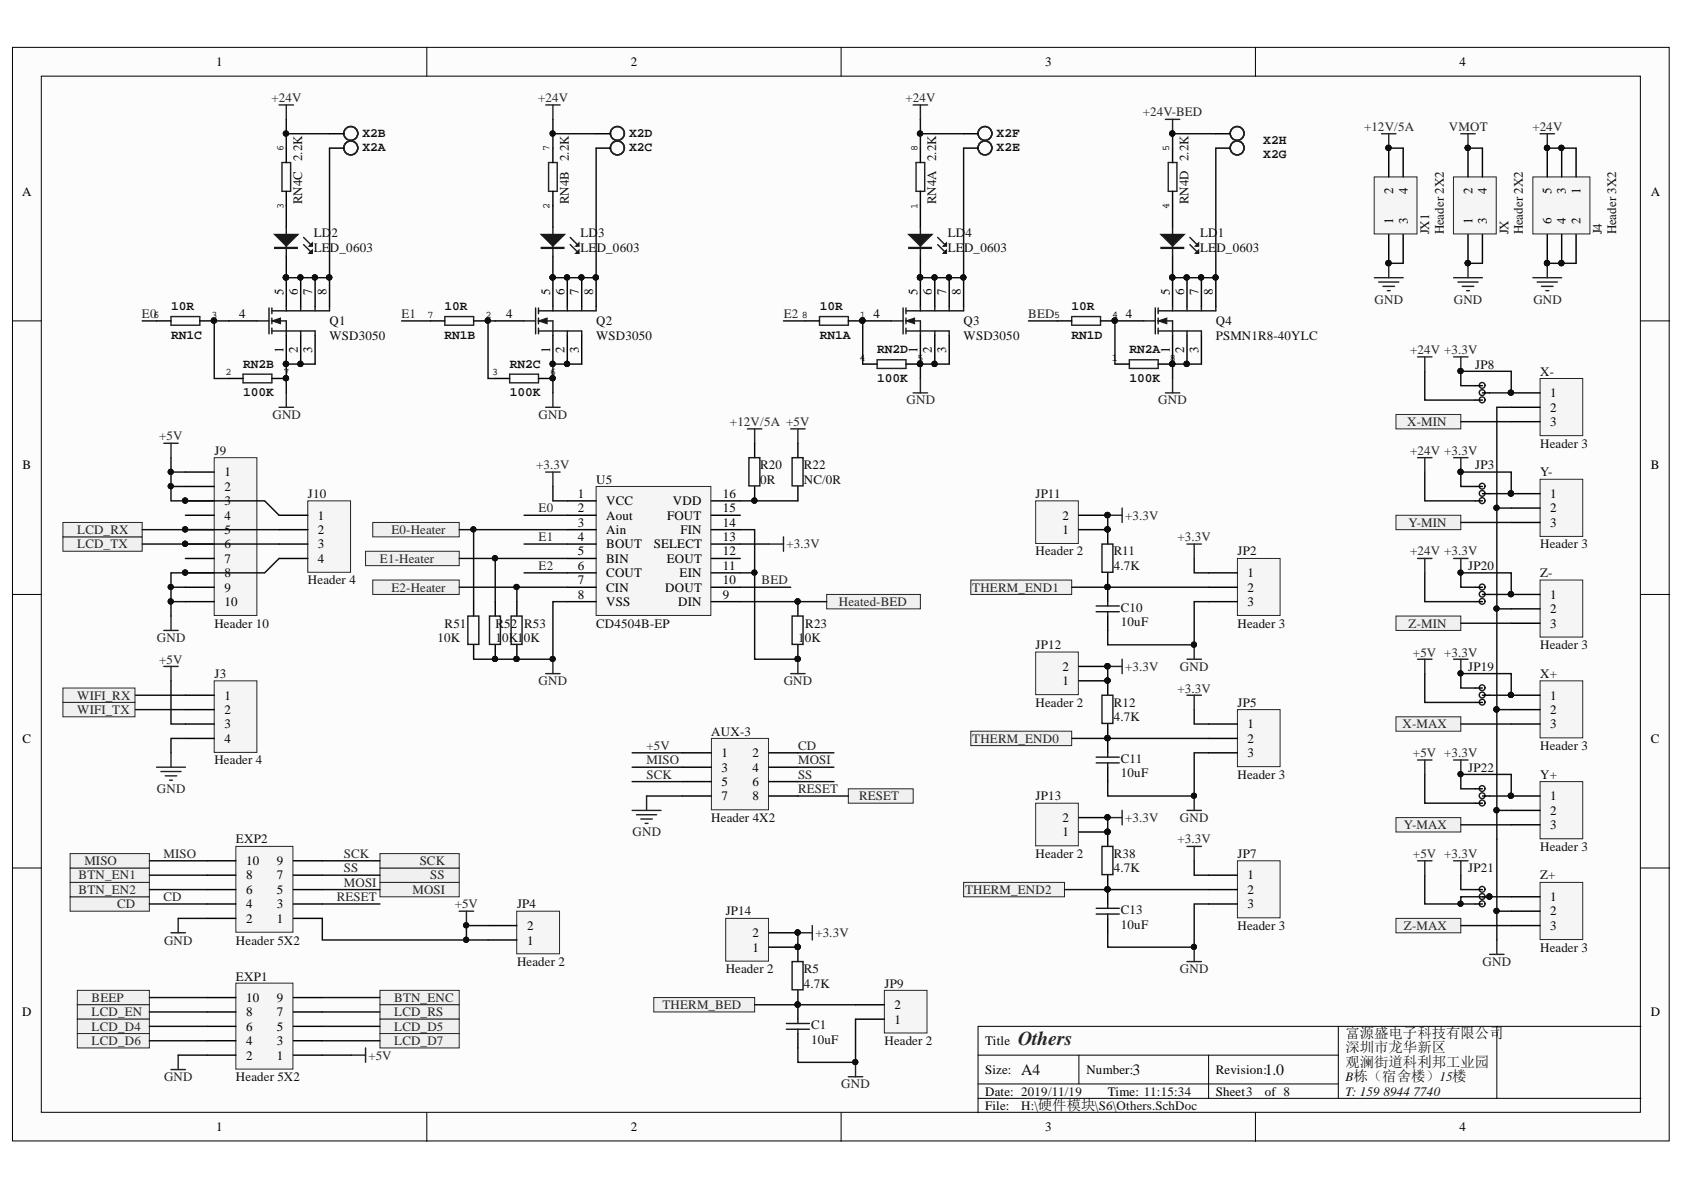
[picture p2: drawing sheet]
<svg xmlns="http://www.w3.org/2000/svg" width="297mm" height="210mm" viewBox="0 0 297 210" stroke-linecap="round" stroke-linejoin="round" font-family="sans-serif">
<defs><g id="words">
<text font-size="3.5" fill="#262626" x="179.6" y="184.4">Others</text>
<g font-size="2.8" fill="#0e0e0e">
<text x="180.1" y="189.6">A4</text>
<text x="199.7" y="189.6">3</text>
<text x="223.1" y="189.6">1.0</text>
</g>
<g font-size="2.5" fill="#0e0e0e">
<text x="237.3" y="183.1">富源盛电子科技有限公司</text>
<text x="237.3" y="185.6">深圳市龙华新区</text>
<text x="237.3" y="188.2">观澜街道科利邦工业园</text>
</g>
<g font-size="2.3">
<text x="38.2" y="11.7">1</text>
<text x="111.2" y="11.7">2</text>
<text x="184.3" y="11.7">3</text>
<text x="257.4" y="11.7">4</text>
<text x="3.9" y="34.5">A</text>
<text x="245.8" y="34.2" transform="rotate(-90 245.8 34.2)">2</text>
<text x="248.3" y="34.2" transform="rotate(-90 248.3 34.2)">4</text>
<text x="259.7" y="34.2" transform="rotate(-90 259.7 34.2)">2</text>
<text x="262.3" y="34.2" transform="rotate(-90 262.3 34.2)">4</text>
<text x="273.7" y="34.2" transform="rotate(-90 273.7 34.2)">5</text>
<text x="276.2" y="34.2" transform="rotate(-90 276.2 34.2)">3</text>
<text x="278.8" y="34.2" transform="rotate(-90 278.8 34.2)">1</text>
<text x="291.2" y="34.5">A</text>
<text x="245.8" y="39.6" transform="rotate(-90 245.8 39.6)">1</text>
<text x="248.3" y="39.6" transform="rotate(-90 248.3 39.6)">3</text>
<text x="259.7" y="39.6" transform="rotate(-90 259.7 39.6)">1</text>
<text x="262.3" y="39.6" transform="rotate(-90 262.3 39.6)">3</text>
<text x="273.7" y="39.6" transform="rotate(-90 273.7 39.6)">6</text>
<text x="276.2" y="39.6" transform="rotate(-90 276.2 39.6)">4</text>
<text x="278.8" y="39.6" transform="rotate(-90 278.8 39.6)">2</text>
<text x="50" y="52.1" transform="rotate(-90 50 52.1)">5</text>
<text x="52.5" y="52.1" transform="rotate(-90 52.5 52.1)">6</text>
<text x="55.1" y="52.1" transform="rotate(-90 55.1 52.1)">7</text>
<text x="57.6" y="52.1" transform="rotate(-90 57.6 52.1)">8</text>
<text x="97" y="52.1" transform="rotate(-90 97 52.1)">5</text>
<text x="99.6" y="52.1" transform="rotate(-90 99.6 52.1)">6</text>
<text x="102.1" y="52.1" transform="rotate(-90 102.1 52.1)">7</text>
<text x="104.7" y="52.1" transform="rotate(-90 104.7 52.1)">8</text>
<text x="161.8" y="52.1" transform="rotate(-90 161.8 52.1)">5</text>
<text x="164.4" y="52.1" transform="rotate(-90 164.4 52.1)">6</text>
<text x="166.9" y="52.1" transform="rotate(-90 166.9 52.1)">7</text>
<text x="169.5" y="52.1" transform="rotate(-90 169.5 52.1)">8</text>
<text x="206.3" y="52.1" transform="rotate(-90 206.3 52.1)">5</text>
<text x="208.9" y="52.1" transform="rotate(-90 208.9 52.1)">6</text>
<text x="211.4" y="52.1" transform="rotate(-90 211.4 52.1)">7</text>
<text x="214" y="52.1" transform="rotate(-90 214 52.1)">8</text>
<text x="42.2" y="56.1">4</text>
<text x="89.3" y="56.1">4</text>
<text x="154.1" y="56.1">4</text>
<text x="198.6" y="56.1">4</text>
<text x="50" y="62.3" transform="rotate(-90 50 62.3)">1</text>
<text x="52.5" y="62.3" transform="rotate(-90 52.5 62.3)">2</text>
<text x="55.1" y="62.3" transform="rotate(-90 55.1 62.3)">3</text>
<text x="97" y="62.3" transform="rotate(-90 97 62.3)">1</text>
<text x="99.6" y="62.3" transform="rotate(-90 99.6 62.3)">2</text>
<text x="102.1" y="62.3" transform="rotate(-90 102.1 62.3)">3</text>
<text x="161.8" y="62.3" transform="rotate(-90 161.8 62.3)">1</text>
<text x="164.4" y="62.3" transform="rotate(-90 164.4 62.3)">2</text>
<text x="166.9" y="62.3" transform="rotate(-90 166.9 62.3)">3</text>
<text x="206.3" y="62.3" transform="rotate(-90 206.3 62.3)">1</text>
<text x="208.9" y="62.3" transform="rotate(-90 208.9 62.3)">2</text>
<text x="211.4" y="62.3" transform="rotate(-90 211.4 62.3)">3</text>
<text x="273.4" y="70.1">1</text>
<text x="273.4" y="72.6">2</text>
<text x="273.4" y="75.2">3</text>
<text x="4" y="82.8">B</text>
<text x="291.2" y="82.8">B</text>
<text x="39.6" y="84">1</text>
<text x="39.6" y="86.6">2</text>
<text x="39.6" y="89.1">3</text>
<text x="101.9" y="87.8">1</text>
<text x="106.9" y="89.1">VCC</text>
<text x="118.7" y="89.1">VDD</text>
<text x="127.5" y="87.8">16</text>
<text x="273.4" y="87.8">1</text>
<text x="39.6" y="91.6">4</text>
<text x="39.6" y="94.2">5</text>
<text x="56.1" y="91.6">1</text>
<text x="56.1" y="94.2">2</text>
<text x="101.9" y="90.4">2</text>
<text x="101.9" y="92.9">3</text>
<text x="101.9" y="95.4">4</text>
<text x="106.9" y="91.6">Aout</text>
<text x="106.9" y="94.2">Ain</text>
<text x="117.7" y="91.6">FOUT</text>
<text x="120" y="94.2">FIN</text>
<text x="127.5" y="95.4">13</text>
<text x="127.5" y="92.9">14</text>
<text x="127.5" y="90.4">15</text>
<text x="187.4" y="94.2">1</text>
<text x="187.4" y="91.6">2</text>
<text x="273.4" y="90.4">2</text>
<text x="273.4" y="92.9">3</text>
<text x="39.6" y="96.7">6</text>
<text x="39.6" y="99.2">7</text>
<text x="39.6" y="101.8">8</text>
<text x="56.1" y="96.7">3</text>
<text x="56.1" y="99.2">4</text>
<text x="101.9" y="98">5</text>
<text x="101.9" y="100.5">6</text>
<text x="106.9" y="96.7">BOUT</text>
<text x="106.9" y="99.2">BIN</text>
<text x="106.9" y="101.8">COUT</text>
<text x="115.3" y="96.7">SELECT</text>
<text x="117.6" y="99.2">EOUT</text>
<text x="119.9" y="101.8">EIN</text>
<text x="127.5" y="100.5">11</text>
<text x="127.5" y="98">12</text>
<text x="220" y="101.8">1</text>
<text x="39.6" y="104.4">9</text>
<text x="39.6" y="106.9">10</text>
<text x="101.9" y="103">7</text>
<text x="101.9" y="105.7">8</text>
<text x="106.9" y="104.4">CIN</text>
<text x="106.9" y="106.9">VSS</text>
<text x="117.3" y="104.4">DOUT</text>
<text x="119.6" y="106.9">DIN</text>
<text x="127.5" y="105.7">9</text>
<text x="127.5" y="103">10</text>
<text x="220" y="104.4">2</text>
<text x="220" y="106.9">3</text>
<text x="273.4" y="105.7">1</text>
<text x="273.4" y="108.2">2</text>
<text x="273.4" y="110.7">3</text>
<text x="187.4" y="118.3">2</text>
<text x="39.6" y="123.4">1</text>
<text x="39.6" y="126">2</text>
<text x="187.4" y="120.9">1</text>
<text x="273.4" y="123.4">1</text>
<text x="273.4" y="126">2</text>
<text x="4" y="131">C</text>
<text x="39.6" y="128.5">3</text>
<text x="39.6" y="131">4</text>
<text x="220" y="128.5">1</text>
<text x="220" y="131">2</text>
<text x="273.4" y="128.5">3</text>
<text x="291.2" y="131">C</text>
<text x="127.2" y="133.6">1</text>
<text x="127.2" y="136.1">3</text>
<text x="132.7" y="133.6">2</text>
<text x="132.7" y="136.1">4</text>
<text x="220" y="133.6">3</text>
<text x="127.2" y="138.6">5</text>
<text x="127.2" y="141.2">7</text>
<text x="132.7" y="138.6">6</text>
<text x="132.7" y="141.2">8</text>
<text x="273.4" y="141.2">1</text>
<text x="273.4" y="143.7">2</text>
<text x="187.4" y="147.5">1</text>
<text x="187.4" y="145">2</text>
<text x="273.4" y="146.2">3</text>
<text x="43.4" y="155.1">8</text>
<text x="43.4" y="152.6">10</text>
<text x="48.8" y="155.1">7</text>
<text x="48.8" y="152.6">9</text>
<text x="220" y="155.1">1</text>
<text x="43.4" y="160.2">4</text>
<text x="43.4" y="157.7">6</text>
<text x="48.8" y="160.2">3</text>
<text x="48.8" y="157.7">5</text>
<text x="220" y="157.7">2</text>
<text x="220" y="160.2">3</text>
<text x="273.4" y="158.9">1</text>
<text x="273.4" y="161.5">2</text>
<text x="43.4" y="162.7">2</text>
<text x="48.8" y="162.7">1</text>
<text x="93" y="166.6">1</text>
<text x="93" y="164.1">2</text>
<text x="132.7" y="167.9">1</text>
<text x="132.7" y="165.3">2</text>
<text x="273.4" y="164.1">3</text>
<text x="3.9" y="179.3">D</text>
<text x="43.4" y="179.3">8</text>
<text x="43.4" y="176.8">10</text>
<text x="48.8" y="179.3">7</text>
<text x="48.8" y="176.8">9</text>
<text x="157.8" y="178">2</text>
<text x="291.2" y="179.3">D</text>
<text x="43.4" y="184.4">4</text>
<text x="43.4" y="181.8">6</text>
<text x="48.8" y="184.4">3</text>
<text x="48.8" y="181.8">5</text>
<text x="157.8" y="180.6">1</text>
<text x="173.8" y="184.4">Title</text>
<text x="43.4" y="186.9">2</text>
<text x="48.8" y="186.9">1</text>
<text x="173.8" y="189.4">Size:</text>
<text x="191.6" y="189.4">Number:</text>
<text x="214.5" y="189.4">Revision:</text>
<text x="173.8" y="193.2">Date: 2019/11/19</text>
<text x="173.8" y="195.8">File:</text>
<text x="195.4" y="193.2">Time: 11:15:34</text>
<text x="214.5" y="193.2">Sheet3</text>
<text x="223.1" y="193.2">of 8</text>
<text x="38.2" y="199.6">1</text>
<text x="111.2" y="199.6">2</text>
<text x="184.3" y="199.6">3</text>
<text x="257.4" y="199.6">4</text>
</g>
<g font-size="2.3" fill="#262626">
<text x="47.9" y="18">+24V</text>
<text x="94.9" y="18">+24V</text>
<text x="159.7" y="18">+24V</text>
<text x="201.6" y="20.5">+24V-BED</text>
<text x="240.6" y="23.1">+12V/5A</text>
<text x="255.6" y="23.1">VMOT</text>
<text x="270.3" y="23.1">+24V</text>
<text x="242.5" y="53.6">GND</text>
<text x="256.4" y="53.6">GND</text>
<text x="270.5" y="53.6">GND</text>
<text x="25" y="56.1">E0</text>
<text x="70.8" y="56.1">E1</text>
<text x="138.2" y="56.1">E2</text>
<text x="181.4" y="56.1">BED</text>
<text x="248.7" y="62.5">+24V +3.3V</text>
<text x="159.9" y="71.3">GND</text>
<text x="204.3" y="71.3">GND</text>
<text x="28.1" y="77.7">+5V</text>
<text x="48.1" y="73.9">GND</text>
<text x="95" y="73.9">GND</text>
<text x="128.8" y="75.2">+12V/5A +5V</text>
<text x="248.2" y="75.2">X-MIN</text>
<text x="94.6" y="82.8">+3.3V</text>
<text x="248.7" y="80.2">+24V +3.3V</text>
<text x="13.6" y="94.2">LCD_RX</text>
<text x="69" y="94.2">E0-Heater</text>
<text x="95" y="90.4">E0</text>
<text x="95" y="95.4">E1</text>
<text x="198.5" y="91.6">+3.3V</text>
<text x="207.7" y="95.4">+3.3V</text>
<text x="248.5" y="92.9">Y-MIN</text>
<text x="13.6" y="96.7">LCD_TX</text>
<text x="67" y="99.2">E1-Heater</text>
<text x="95" y="100.5">E2</text>
<text x="138.7" y="96.7">+3.3V</text>
<text x="248.7" y="98">+24V +3.3V</text>
<text x="69" y="104.4">E2-Heater</text>
<text x="134.3" y="103">BED</text>
<text x="148" y="106.9">Heated-BED</text>
<text x="171.5" y="104.4">THERM_END1</text>
<text x="27.7" y="113.3">GND</text>
<text x="248.5" y="110.7">Z-MIN</text>
<text x="28.1" y="117.1">+5V</text>
<text x="198.5" y="118.3">+3.3V</text>
<text x="208.1" y="118.3">GND</text>
<text x="249.2" y="115.8">+5V +3.3V</text>
<text x="13.6" y="123.4">WIFI_RX</text>
<text x="13.6" y="126">WIFI_TX</text>
<text x="95" y="120.9">GND</text>
<text x="138.2" y="120.9">GND</text>
<text x="207.7" y="122.1">+3.3V</text>
<text x="171.5" y="131">THERM_END0</text>
<text x="247.4" y="128.5">X-MAX</text>
<text x="114" y="132.3">+5V</text>
<text x="114" y="137.4">SCK</text>
<text x="114" y="134.8">MISO</text>
<text x="140.8" y="132.3">CD</text>
<text x="140.8" y="134.8">MOSI</text>
<text x="140.8" y="137.4">SS</text>
<text x="249.2" y="133.6">+5V +3.3V</text>
<text x="27.7" y="139.9">GND</text>
<text x="140.8" y="139.9">RESET</text>
<text x="151.5" y="141.2">RESET</text>
<text x="111.6" y="147.5">GND</text>
<text x="198.5" y="145">+3.3V</text>
<text x="207.7" y="148.8">+3.3V</text>
<text x="208.1" y="145">GND</text>
<text x="247.6" y="146.2">Y-MAX</text>
<text x="13.9" y="155.1">BTN_EN1</text>
<text x="14.9" y="152.6">MISO</text>
<text x="28.8" y="151.3">MISO</text>
<text x="60.7" y="151.3">SCK</text>
<text x="60.7" y="153.8">SS</text>
<text x="74" y="152.6">SCK</text>
<text x="75.9" y="155.1">SS</text>
<text x="249.2" y="151.3">+5V +3.3V</text>
<text x="13.9" y="157.7">BTN_EN2</text>
<text x="20.6" y="160.2">CD</text>
<text x="28.8" y="158.9">CD</text>
<text x="59.4" y="158.9">RESET</text>
<text x="60.7" y="156.4">MOSI</text>
<text x="72.8" y="157.7">MOSI</text>
<text x="80.2" y="160.2">+5V</text>
<text x="170.2" y="157.7">THERM_END2</text>
<text x="28.9" y="166.6">GND</text>
<text x="143.8" y="165.3">+3.3V</text>
<text x="247.6" y="164.1">Z-MAX</text>
<text x="208.1" y="171.7">GND</text>
<text x="261.5" y="170.4">GND</text>
<text x="16.2" y="176.8">BEEP</text>
<text x="16.2" y="179.3">LCD_EN</text>
<text x="69.5" y="176.8">BTN_ENC</text>
<text x="69.5" y="179.3">LCD_RS</text>
<text x="116.8" y="178">THERM_BED</text>
<text x="16.2" y="181.8">LCD_D4</text>
<text x="16.2" y="184.4">LCD_D6</text>
<text x="69.5" y="181.8">LCD_D5</text>
<text x="69.5" y="184.4">LCD_D7</text>
<text x="28.9" y="190.7">GND</text>
<text x="65" y="186.9">+5V</text>
<text x="148.4" y="192">GND</text>
</g>
<g font-size="2.3" fill="#0e0e0e">
<text x="53.3" y="28.4" transform="rotate(-90 53.3 28.4)">2.2K</text>
<text x="64" y="26.6">X2A</text>
<text x="64" y="24.1">X2B</text>
<text x="100.3" y="28.4" transform="rotate(-90 100.3 28.4)">2.2K</text>
<text x="111" y="26.6">X2C</text>
<text x="111" y="24.1">X2D</text>
<text x="165.1" y="28.4" transform="rotate(-90 165.1 28.4)">2.2K</text>
<text x="175.8" y="26.6">X2E</text>
<text x="175.8" y="24.1">X2F</text>
<text x="209.6" y="28.4" transform="rotate(-90 209.6 28.4)">2.2K</text>
<text x="222.8" y="27.9">X2G</text>
<text x="222.8" y="25.4">X2H</text>
<text x="53.3" y="36" transform="rotate(-90 53.3 36)">RN4C</text>
<text x="55.3" y="41.8">LD</text>
<text x="58.5" y="41.8">2</text>
<text x="100.3" y="36" transform="rotate(-90 100.3 36)">RN4B</text>
<text x="102.4" y="41.8">LD</text>
<text x="105.5" y="41.8">3</text>
<text x="165.1" y="36" transform="rotate(-90 165.1 36)">RN4A</text>
<text x="167.2" y="41.8">LD</text>
<text x="170.3" y="41.8">4</text>
<text x="209.6" y="36" transform="rotate(-90 209.6 36)">RN4D</text>
<text x="211.7" y="41.8">LD</text>
<text x="214.8" y="41.8">1</text>
<text x="252.1" y="41.3" transform="rotate(-90 252.1 41.3)">JX1</text>
<text x="254.6" y="41.3" transform="rotate(-90 254.6 41.3)">Header 2X2</text>
<text x="266.1" y="41.3" transform="rotate(-90 266.1 41.3)">JX</text>
<text x="268.6" y="41.3" transform="rotate(-90 268.6 41.3)">Header 2X2</text>
<text x="282.6" y="41.3" transform="rotate(-90 282.6 41.3)">J4</text>
<text x="285.1" y="41.3" transform="rotate(-90 285.1 41.3)">Header 3X2</text>
<text x="55.3" y="44.5">LE</text>
<text x="58.2" y="44.5">D_0603</text>
<text x="102.4" y="44.5">LE</text>
<text x="105.2" y="44.5">D_0603</text>
<text x="167.2" y="44.5">LE</text>
<text x="170" y="44.5">D_0603</text>
<text x="211.7" y="44.5">LE</text>
<text x="214.5" y="44.5">D_0603</text>
<text x="30.2" y="59.8">RN1C</text>
<text x="30.2" y="54.7">10R</text>
<text x="58.1" y="57.4">Q1</text>
<text x="58.1" y="59.9">WSD3050</text>
<text x="78.4" y="59.8">RN1B</text>
<text x="78.4" y="54.7">10R</text>
<text x="105.2" y="57.4">Q2</text>
<text x="105.2" y="59.9">WSD3050</text>
<text x="144.6" y="59.8">RN1A</text>
<text x="144.6" y="54.7">10R</text>
<text x="170" y="57.4">Q3</text>
<text x="170" y="59.9">WSD3050</text>
<text x="189" y="59.8">RN1D</text>
<text x="189" y="54.7">10R</text>
<text x="214.5" y="57.4">Q4</text>
<text x="214.5" y="59.9">PSMN1R8-40YLC</text>
<text x="42.9" y="64.8">RN2B</text>
<text x="89.9" y="64.8">RN2C</text>
<text x="154.7" y="62.3">RN2D</text>
<text x="199.2" y="62.3">RN2A</text>
<text x="260.2" y="65">JP8</text>
<text x="42.9" y="69.9">100K</text>
<text x="89.9" y="69.9">100K</text>
<text x="154.7" y="67.4">100K</text>
<text x="199.2" y="67.4">100K</text>
<text x="271.7" y="66.3">X-</text>
<text x="37.8" y="80.2">J9</text>
<text x="134.1" y="82.8">R20</text>
<text x="141.8" y="82.8">R22</text>
<text x="260.2" y="82.8">JP3</text>
<text x="271.7" y="79">Header 3</text>
<text x="54.3" y="87.8">J10</text>
<text x="105.2" y="85.3">U5</text>
<text x="134.1" y="85.3">0R</text>
<text x="141.8" y="85.3">NC/0R</text>
<text x="182.7" y="87.8">JP11</text>
<text x="271.7" y="84">Y-</text>
<text x="182.7" y="98">Header 2</text>
<text x="196.4" y="98">R11</text>
<text x="196.4" y="100.5">4.7K</text>
<text x="218.3" y="98">JP2</text>
<text x="259" y="100.5">JP20</text>
<text x="271.7" y="96.7">Header 3</text>
<text x="271.7" y="101.8">Z-</text>
<text x="54.3" y="103">Header 4</text>
<text x="197.7" y="107.9">C10</text>
<text x="37.8" y="110.7">Header 10</text>
<text x="77.2" y="113.3">10K</text>
<text x="78.4" y="110.7">R51</text>
<text x="87.4" y="110.7">R52</text>
<text x="87.4" y="113.3">1</text>
<text x="88.6" y="113.3">0K1</text>
<text x="92.4" y="113.3">0K</text>
<text x="92.5" y="110.7">R53</text>
<text x="105.2" y="110.7">CD4504B-EP</text>
<text x="140.8" y="113.3">1</text>
<text x="142" y="113.3">0K</text>
<text x="142" y="110.7">R23</text>
<text x="197.7" y="110.5">10uF</text>
<text x="218.3" y="110.7">Header 3</text>
<text x="37.8" y="119.6">J3</text>
<text x="182.7" y="114.5">JP12</text>
<text x="259" y="118.3">JP19</text>
<text x="271.7" y="119.6">X+</text>
<text x="271.7" y="114.5">Header 3</text>
<text x="182.7" y="124.7">Header 2</text>
<text x="196.4" y="124.7">R12</text>
<text x="218.3" y="124.7">JP5</text>
<text x="125.5" y="129.8">AUX-3</text>
<text x="196.4" y="127.2">4.7K</text>
<text x="37.8" y="134.8">Header 4</text>
<text x="197.7" y="134.6">C11</text>
<text x="197.7" y="137.1">10uF</text>
<text x="218.3" y="137.4">Header 3</text>
<text x="259" y="136.1">JP22</text>
<text x="271.7" y="132.3">Header 3</text>
<text x="271.7" y="137.4">Y+</text>
<text x="182.7" y="141.2">JP13</text>
<text x="41.6" y="148.8">EXP2</text>
<text x="125.5" y="145">Header 4X2</text>
<text x="182.7" y="151.3">Header 2</text>
<text x="196.4" y="151.3">R38</text>
<text x="196.4" y="153.8">4.7K</text>
<text x="218.3" y="151.3">JP7</text>
<text x="259" y="153.8">JP21</text>
<text x="271.7" y="155.1">Z+</text>
<text x="271.7" y="150">Header 3</text>
<text x="91.2" y="160.2">JP4</text>
<text x="128" y="161.5">JP14</text>
<text x="197.7" y="161.2">C13</text>
<text x="41.6" y="166.6">Header 5X2</text>
<text x="197.7" y="163.8">10uF</text>
<text x="218.3" y="164.1">Header 3</text>
<text x="271.7" y="167.9">Header 3</text>
<text x="41.6" y="173">EXP1</text>
<text x="91.2" y="170.4">Header 2</text>
<text x="128" y="171.7">Header 2</text>
<text x="141.8" y="171.7">R5</text>
<text x="141.8" y="174.2">4.7K</text>
<text x="156" y="174.2">JP9</text>
<text x="143.1" y="181.6">C1</text>
<text x="143.1" y="184.1">10uF</text>
<text x="156" y="184.4">Header 2</text>
<text x="41.6" y="190.7">Header 5X2</text>
<text x="237.3" y="190.7">B栋（宿舍楼）15楼</text>
<text x="180.1" y="195.8">H:\硬件模块\S6\Others.SchDoc</text>
<text x="237.3" y="193.2">T: 159</text>
<text x="244" y="193.2">8944</text>
<text x="249.3" y="193.2">7740</text>
</g>
<g font-size="1.8">
<text x="50" y="26.6" transform="rotate(-90 50 26.6)">6</text>
<text x="97" y="26.6" transform="rotate(-90 97 26.6)">7</text>
<text x="161.8" y="26.6" transform="rotate(-90 161.8 26.6)">8</text>
<text x="206.3" y="26.6" transform="rotate(-90 206.3 26.6)">5</text>
<text x="50" y="36.9" transform="rotate(-90 50 36.9)">3</text>
<text x="97" y="36.9" transform="rotate(-90 97 36.9)">2</text>
<text x="161.8" y="36.9" transform="rotate(-90 161.8 36.9)">1</text>
<text x="206.3" y="36.9" transform="rotate(-90 206.3 36.9)">4</text>
<text x="27.1" y="56">6</text>
<text x="37.3" y="56">3</text>
<text x="75.4" y="56">7</text>
<text x="85.6" y="56">2</text>
<text x="141.5" y="56">8</text>
<text x="151.7" y="56">1</text>
<text x="186" y="56">5</text>
<text x="196.2" y="56">4</text>
<text x="151.6" y="63.7">4</text>
<text x="161.8" y="63.7">5</text>
<text x="196.1" y="63.7">1</text>
<text x="206.3" y="63.7">8</text>
<text x="39.8" y="66.2">2</text>
<text x="50" y="66.2">7</text>
<text x="86.8" y="66.2">3</text>
<text x="97" y="66.2">6</text>
</g>
</g></defs>
<g fill="#fcfcfc" stroke="#000" stroke-width=".18">
<path d="M2.2 8.4h292.2v192.9h-292.2z"/>
<path d="M7.3 13.4h282v182.8h-282z"/>
</g>
<g fill="none" stroke="#000" stroke-width=".18">
<path d="M75.3 8.4v5M148.4 8.4v5M221.4 8.4v5M2.2 56.6h5.1M289.4 56.6h5.1M2.2 104.9h5.1M289.4 104.9h5.1M2.2 153.1h5.1M289.4 153.1h5.1M75.3 196.3v5.1M148.4 196.3v5.1M172.5 186.1h63.6"/>
<path d="M172.5 193.7h116.9M172.5 191.2h63.6M190.3 186.1v5.1M213.2 186.1v7.6M221.4 196.3v5.1M236.1 181v12.7M264 181h-91.5v15.3M289.4 181h-25.4v12.7"/>
</g>
<path d="M49.2 18.5h2.6M50.5 18.5v2.6M96.3 18.5h2.5M97.5 18.5v2.6M49.2 71.8h2.6M50.5 69.3v2.5M96.3 71.8h2.5M97.5 69.3v2.5" fill="none" stroke="#262626" stroke-width=".25"/>
<g fill="#f0f0f0" stroke="#262626" stroke-width=".18">
<path d="M65.7 92.2h15.3v2.5h-15.3z" fill-rule="evenodd"/>
<path d="M64.5 97.2h16.5v2.6h-16.5z" fill-rule="evenodd"/>
</g>
<path d="M195.4 90.9h2.5M197.9 89.6v2.6M209.4 116.3h2.5M210.6 113.7v2.6" fill="none" stroke="#262626" stroke-width=".25"/>
<g fill="#0e0e0e" stroke="#0e0e0e" stroke-width=".18">
<circle cx="195.3" cy="90.8" r=".46"/>
<circle cx="210.6" cy="113.7" r=".46"/>
<circle cx="195.3" cy="93.4" r=".46"/>
<circle cx="195.3" cy="103.5" r=".46"/>
</g>
<path d="M195.4 93.4v2.6M195.4 101v5.1M195.4 108.7v2.5" fill="none" stroke="#000" stroke-width=".25"/>
<path d="M194.4 96h1.9v4.9h-1.9zM193.4 106.9h4M193.4 107.9h4M195.4 106.1v.8M195.4 107.9v.8" fill="none" stroke="#1c1c1c" stroke-width=".25"/>
<path d="M115.3 176h17.8v2.5h-17.8z" fill-rule="evenodd" fill="#f0f0f0" stroke="#262626" stroke-width=".18"/>
<path d="M256.4 80.7h2.5M257.7 80.7v2.6M262.8 168.3h2.5M264 165.8v2.5" fill="none" stroke="#262626" stroke-width=".25"/>
<circle cx="257.6" cy="83.2" r=".46" fill="#0e0e0e" stroke="#0e0e0e" stroke-width=".18"/>
<g fill="#f0f0f0" stroke="#262626" stroke-width=".18">
<path d="M246.2 73.1h11.5v2.5h-11.5z" fill-rule="evenodd"/>
<path d="M246.2 126.4h11.5v2.6h-11.5z" fill-rule="evenodd"/>
<path d="M246.2 90.9h11.5v2.5h-11.5z" fill-rule="evenodd"/>
<path d="M246.2 144.2h11.5v2.6h-11.5z" fill-rule="evenodd"/>
<path d="M246.2 108.7h11.5v2.5h-11.5z" fill-rule="evenodd"/>
<path d="M246.2 162h11.5v2.5h-11.5z" fill-rule="evenodd"/>
</g>
<path d="M30.2 164.5h2.5M31.4 162v2.5M61.9 186.1h2.6M64.5 184.8v2.6" fill="none" stroke="#262626" stroke-width=".25"/>
<path d="M271.7 84.5h7.5v10.1h-7.5z" fill="#f5f5f5" stroke="#262626" stroke-width=".18"/>
<path d="M266.6 87.1h5.1M266.6 89.6h5.1M266.6 92.2h5.1" fill="none" stroke="#000" stroke-width=".25"/>
<circle cx="266.5" cy="87" r=".47" fill="#0e0e0e" stroke="#0e0e0e" stroke-width=".18"/>
<path d="M271.7 66.8h7.5v10h-7.5z" fill="#f5f5f5" stroke="#262626" stroke-width=".18"/>
<path d="M266.6 69.3h5.1M266.6 71.8h5.1M266.6 74.4h5.1" fill="none" stroke="#000" stroke-width=".25"/>
<circle cx="266.5" cy="69.3" r=".46" fill="#0e0e0e" stroke="#0e0e0e" stroke-width=".18"/>
<path d="M271.7 120.1h7.5v10h-7.5z" fill="#f5f5f5" stroke="#262626" stroke-width=".18"/>
<path d="M266.6 122.6h5.1M266.6 125.2h5.1M266.6 127.7h5.1" fill="none" stroke="#000" stroke-width=".25"/>
<circle cx="266.5" cy="122.6" r=".46" fill="#0e0e0e" stroke="#0e0e0e" stroke-width=".18"/>
<path d="M271.7 102.3h7.5v10.1h-7.5z" fill="#f5f5f5" stroke="#262626" stroke-width=".18"/>
<path d="M266.6 104.9h5.1M266.6 107.4h5.1M266.6 109.9h5.1" fill="none" stroke="#000" stroke-width=".25"/>
<circle cx="266.5" cy="104.8" r=".46" fill="#0e0e0e" stroke="#0e0e0e" stroke-width=".18"/>
<path d="M271.7 155.6h7.5v10.1h-7.5z" fill="#f5f5f5" stroke="#262626" stroke-width=".18"/>
<path d="M266.6 158.2h5.1M266.6 160.7h5.1M266.6 163.3h5.1" fill="none" stroke="#000" stroke-width=".25"/>
<path d="M271.7 137.9h7.5v10h-7.5z" fill="#f5f5f5" stroke="#262626" stroke-width=".18"/>
<path d="M195.4 120.1v2.5M195.4 127.7v5.1M195.4 135.3v2.6M266.6 140.4h5.1M266.6 142.9h5.1M266.6 145.5h5.1" fill="none" stroke="#000" stroke-width=".25"/>
<g fill="#0e0e0e" stroke="#0e0e0e" stroke-width=".18">
<circle cx="266.5" cy="140.4" r=".46"/>
<circle cx="210.6" cy="140.4" r=".46"/>
<circle cx="195.3" cy="120" r=".46"/>
<circle cx="195.3" cy="130.2" r=".46"/>
</g>
<path d="M209.4 142.9h2.5M210.6 140.4v2.5" fill="none" stroke="#262626" stroke-width=".25"/>
<path d="M193.4 133.6h4M193.4 134.6h4M194.4 122.6h1.9v5h-1.9zM195.4 132.8v.8M195.4 134.6v.7" fill="none" stroke="#1c1c1c" stroke-width=".25"/>
<path d="M171.2 129h17.8v2.5h-17.8z" fill-rule="evenodd" fill="#f0f0f0" stroke="#262626" stroke-width=".18"/>
<path d="M41.6 173.4h10.1v15.2h-10.1z" fill="#f5f5f5" stroke="#262626" stroke-width=".18"/>
<path d="M36.5 178.5h5.1M36.5 176h5.1M51.8 178.5h5.1M51.8 176h5.1M36.5 186.1h5.1M36.5 183.6h5.1M36.5 181h5.1M51.8 186.1h5.1M51.8 183.6h5.1M51.8 181h5.1" fill="none" stroke="#000" stroke-width=".25"/>
<path d="M41.6 149.3h10.1v15.1h-10.1z" fill="#f5f5f5" stroke="#262626" stroke-width=".18"/>
<path d="M36.5 159.5h5.1M36.5 156.9h5.1M36.5 154.4h5.1M36.5 151.8h5.1M51.8 159.5h5.1M51.8 156.9h5.1M51.8 154.4h5.1M51.8 151.8h5.1M36.5 162h5.1M51.8 162h5.1" fill="none" stroke="#000" stroke-width=".25"/>
<g fill="#f0f0f0" stroke="#262626" stroke-width=".18">
<path d="M67 174.7h14v2.5h-14z" fill-rule="evenodd"/>
<path d="M67 177.2h14v2.6h-14z" fill-rule="evenodd"/>
<path d="M67 179.8h14v2.5h-14z" fill-rule="evenodd"/>
<path d="M67 182.3h14v2.5h-14z" fill-rule="evenodd"/>
<path d="M13.6 174.7h12.7v2.5h-12.7z" fill-rule="evenodd"/>
<path d="M13.6 177.2h12.7v2.6h-12.7z" fill-rule="evenodd"/>
<path d="M13.6 179.8h12.7v2.5h-12.7z" fill-rule="evenodd"/>
<path d="M13.6 182.3h12.7v2.5h-12.7z" fill-rule="evenodd"/>
<path d="M12.4 158.2h13.9v2.5h-13.9z" fill-rule="evenodd"/>
<path d="M12.4 155.6h13.9v2.6h-13.9z" fill-rule="evenodd"/>
<path d="M12.4 153.1h13.9v2.5h-13.9z" fill-rule="evenodd"/>
</g>
<path d="M30.2 188.7h2.5M31.4 186.1v2.6" fill="none" stroke="#262626" stroke-width=".25"/>
<g fill="#f0f0f0" stroke="#262626" stroke-width=".18">
<path d="M67 155.6h14v2.6h-14z" fill-rule="evenodd"/>
<path d="M67 153.1h14v2.5h-14z" fill-rule="evenodd"/>
<path d="M67 150.6h14v2.5h-14z" fill-rule="evenodd"/>
</g>
<path d="M195.4 144.2h2.5M197.9 142.9v2.6M209.4 169.6h2.5M210.6 167.1v2.5" fill="none" stroke="#262626" stroke-width=".25"/>
<g fill="#0e0e0e" stroke="#0e0e0e" stroke-width=".18">
<circle cx="195.3" cy="144.2" r=".46"/>
<circle cx="210.6" cy="167" r=".46"/>
<circle cx="195.3" cy="146.7" r=".46"/>
<circle cx="195.3" cy="156.9" r=".46"/>
</g>
<path d="M195.4 146.8v2.5M195.4 154.4v5.1M195.4 162v2.5" fill="none" stroke="#000" stroke-width=".25"/>
<path d="M194.4 149.3h1.9v5h-1.9zM195.4 159.5v.7M193.4 160.2h4M193.4 161.2h4M195.4 161.2v.8" fill="none" stroke="#1c1c1c" stroke-width=".25"/>
<path d="M171.2 102.3h17.8v2.6h-17.8z" fill-rule="evenodd" fill="#f0f0f0" stroke="#262626" stroke-width=".18"/>
<path d="M161.1 18.5h2.5M162.3 18.5v2.6M205.6 21.1h2.5M206.8 21.1v2.5M161.1 69.3h2.5M162.3 66.8v2.5M205.6 69.3h2.5M206.8 66.8v2.5" fill="none" stroke="#262626" stroke-width=".25"/>
<circle cx="206.8" cy="23.6" r=".46" fill="#0e0e0e" stroke="#0e0e0e" stroke-width=".18"/>
<g fill="#f0f0f0" stroke="#262626" stroke-width=".18">
<path d="M65.7 102.3h15.3v2.6h-15.3z" fill-rule="evenodd"/>
<path d="M145.8 104.9h16.5v2.5h-16.5z" fill-rule="evenodd"/>
</g>
<path d="M125.5 130.2h10.1v12.6h-10.1z" fill="#f5f5f5" stroke="#262626" stroke-width=".18"/>
<g fill="none" stroke="#000" stroke-width=".25">
<path d="M50.5 26.1v2.6M50.5 33.7v2.6M58.1 26.1h2.6M58.1 23.6h2.6M97.5 26.1v2.6M97.5 33.7v2.6M105.2 26.1h2.5M105.2 23.6h2.5M162.3 26.1v2.6M162.3 33.7v2.6M170 26.1h2.5M170 23.6h2.5"/>
<path d="M206.8 26.1v2.6M206.8 33.7v2.6M214.5 26.1h2.5M214.5 23.6h2.5M27.6 56.6h2.6M35.2 56.6h2.6M75.9 56.6h2.6M83.5 56.6h2.6M142 56.6h2.6M149.6 56.6h2.6M186.5 56.6h2.5M194.1 56.6h2.6"/>
<path d="M40.3 66.8h2.6M48 66.8h2.5M87.4 66.8h2.5M95 66.8h2.5M152.2 64.2h2.5M159.8 64.2h2.5M196.7 64.2h2.5M204.3 64.2h2.5M120.4 132.8h5.1M120.4 135.3h5.1M120.4 137.9h5.1M135.7 132.8h5"/>
<path d="M135.7 135.3h5M135.7 137.9h5M120.4 140.4h5.1M135.7 140.4h5M140.7 167.1v2.5M140.7 174.7v5.1M140.7 182.3v2.5"/>
</g>
<g fill="none" stroke="#262626" stroke-width=".25">
<path d="M49.7 28.7h1.6v5h-1.6zM96.8 28.7h1.5v5h-1.5zM161.6 28.7h1.5v5h-1.5zM206.1 28.7h1.5v5h-1.5zM30.2 55.8h5v1.6h-5zM78.5 55.8h5v1.6h-5zM144.6 55.8h5v1.6h-5zM189 55.8h5.1v1.6h-5.1zM42.9 66h5.1v1.5h-5.1zM89.9 66h5.1v1.5h-5.1zM154.7 63.5h5.1v1.5h-5.1zM199.2 63.5h5.1v1.5h-5.1z"/>
<path d="M111.5 142.9h5.1M112.3 143.7h3.5M113 144.5h2.1M113.8 145.2h.5M114 140.4v2.5M81 160.7h2.5M82.3 160.7v2.6M140.7 164.5h2.6M143.3 163.3v2.5M149.6 189.9h2.6M150.9 187.4v2.5"/>
<circle cx="61.9" cy="26.1" r="1.23"/>
<circle cx="61.9" cy="23.5" r="1.23"/>
<circle cx="108.9" cy="26.1" r="1.23"/>
<circle cx="108.9" cy="23.5" r="1.23"/>
<circle cx="173.7" cy="26.1" r="1.23"/>
<circle cx="173.7" cy="23.5" r="1.22"/>
<circle cx="218.2" cy="26.1" r="1.23"/>
<circle cx="218.2" cy="23.5" r="1.22"/>
</g>
<g fill="#0e0e0e" stroke="#0e0e0e" stroke-width=".18">
<circle cx="152.1" cy="56.6" r=".46"/>
<circle cx="86" cy="56.6" r=".46"/>
<circle cx="37.7" cy="56.6" r=".46"/>
<circle cx="196.6" cy="56.6" r=".46"/>
<circle cx="206.8" cy="64.2" r=".46"/>
<circle cx="50.4" cy="66.7" r=".46"/>
<circle cx="97.5" cy="66.7" r=".46"/>
<circle cx="162.3" cy="64.2" r=".47"/>
<circle cx="50.4" cy="23.6" r=".47"/>
<circle cx="97.5" cy="23.6" r=".46"/>
<circle cx="162.3" cy="23.6" r=".47"/>
<circle cx="206.8" cy="23.6" r=".46"/>
<circle cx="264" cy="89.6" r=".46"/>
<circle cx="82.2" cy="163.2" r=".46"/>
<circle cx="140.7" cy="164.5" r=".46"/>
<circle cx="150.9" cy="187.3" r=".46"/>
<circle cx="140.7" cy="167" r=".46"/>
<circle cx="140.7" cy="177.2" r=".46"/>
</g>
<g fill="none" stroke="#0e0e0e" stroke-width=".25">
<path d="M50.5 21.1v5M50.5 23.6h7.6M97.5 21.1v5M97.5 23.6h7.7M162.3 21.1v5M162.3 23.6h7.7M214.5 23.6h-7.7v2.5M25.1 56.6h2.5M40.3 56.6h-2.5v10.2h2.5M70.8 56.6h5.1M87.4 56.6h-1.3v10.2h1.3M138.2 56.6h3.8"/>
<path d="M181.4 56.6h5.1M196.7 56.6v7.6M257.7 74.4h8.9M266.6 71.8h-2.6v17.8M257.7 92.2h8.9M257.7 109.9h8.9M111.5 132.8h8.9M111.5 135.3h8.9M111.5 137.9h8.9M140.7 132.8h6.4M140.7 135.3h6.4M140.7 137.9h6.4"/>
<path d="M257.7 127.7h8.9M26.3 154.4h10.2M26.3 156.9h10.2M26.3 159.5h10.2M56.9 151.8h10.1M56.9 156.9h10.1M56.9 159.5h10.1M114 140.4h6.4M257.7 145.5h8.9M26.3 176h10.2M26.3 178.5h10.2M31.4 162h5.1"/>
<path d="M56.9 176h10.1M56.9 178.5h10.1M257.7 163.3h8.9M26.3 181h10.2M26.3 183.6h10.2M31.4 186.1h5.1M56.9 186.1h5M56.9 181h10.1M56.9 183.6h10.1"/>
</g>
<path d="M139.7 169.6h2v5h-2zM140.7 179.8v.7M138.7 180.5h4.1M138.7 181.5h4.1M140.7 181.5v.8" fill="none" stroke="#1c1c1c" stroke-width=".25"/>
<path d="M170 155.6h17.8v2.6h-17.8z" fill-rule="evenodd" fill="#f0f0f0" stroke="#262626" stroke-width=".18"/>
<path d="M37.8 120.1h7.5v12.6h-7.5z" fill="#f5f5f5" stroke="#262626" stroke-width=".18"/>
<path d="M32.7 122.6h5.1M32.7 125.2h5.1M32.7 127.7h5.1M32.7 130.2h5.1" fill="none" stroke="#000" stroke-width=".25"/>
<path d="M23.8 125.2h8.9M23.8 122.6h8.9M30.2 120.1v7.6h2.5M32.7 130.2h-2.5v2.6" fill="none" stroke="#0e0e0e" stroke-width=".25"/>
<path d="M28.9 117.6h2.5M30.2 117.6v2.5M27.6 135.3h5.1M28.4 136.1h3.5M29.1 136.9h2.1M29.9 137.6h.5M30.2 132.8v2.5" fill="none" stroke="#262626" stroke-width=".25"/>
<g fill="#f0f0f0" stroke="#262626" stroke-width=".18">
<path d="M11.1 121.4h12.7v2.5h-12.7z" fill-rule="evenodd"/>
<path d="M11.1 123.9h12.7v2.5h-12.7z" fill-rule="evenodd"/>
</g>
<path d="M271.7 23.6h2.5M272.9 23.6v2.5M270.4 49h5.1M271.1 49.7h3.6M271.9 50.5h2M272.7 51.3h.5M272.9 46.4v2.6" fill="none" stroke="#262626" stroke-width=".25"/>
<g fill="#0e0e0e" stroke="#0e0e0e" stroke-width=".18">
<circle cx="272.9" cy="26.1" r=".46"/>
<circle cx="272.9" cy="46.4" r=".46"/>
<circle cx="275.4" cy="46.4" r=".46"/>
<circle cx="275.4" cy="26.1" r=".46"/>
</g>
<path d="M272.9 26.1h5.1M272.9 46.4h5.1" fill="none" stroke="#0e0e0e" stroke-width=".25"/>
<path d="M270.4 31.2h10v10.1h-10z" fill="#f5f5f5" stroke="#262626" stroke-width=".18"/>
<path d="M272.9 26.1v5.1M275.5 26.1v5.1M278 26.1v5.1M272.9 41.4v5M275.5 41.4v5M278 41.4v5" fill="none" stroke="#000" stroke-width=".25"/>
<g fill="#0e0e0e" stroke="#0e0e0e" stroke-width=".18">
<circle cx="275.4" cy="26.1" r=".46"/>
<circle cx="275.4" cy="46.4" r=".46"/>
<circle cx="272.9" cy="26.1" r=".46"/>
<circle cx="272.9" cy="46.4" r=".46"/>
</g>
<path d="M218.3 98.5h7.5v10.1h-7.5z" fill="#f5f5f5" stroke="#262626" stroke-width=".18"/>
<path d="M213.2 101h5.1M213.2 103.6h5.1M213.2 106.1h5.1" fill="none" stroke="#000" stroke-width=".25"/>
<path d="M218.3 125.2h7.5v10h-7.5z" fill="#f5f5f5" stroke="#262626" stroke-width=".18"/>
<path d="M213.2 127.7h5.1M213.2 130.2h5.1M213.2 132.8h5.1" fill="none" stroke="#000" stroke-width=".25"/>
<path d="M218.3 151.8h7.5v10.1h-7.5z" fill="#f5f5f5" stroke="#262626" stroke-width=".18"/>
<path d="M213.2 154.4h5.1M213.2 156.9h5.1M213.2 159.5h5.1" fill="none" stroke="#000" stroke-width=".25"/>
<path d="M210.6 98.5v2.5h2.6M189 103.6h24.2M213.2 106.1h-2.6v7.6h-15.2v-2.5M189 130.2h24.2M210.6 125.2v2.5h2.6M213.2 132.8h-2.6v7.6h-15.2v-2.5M187.8 156.9h25.4M210.6 151.8v2.6h2.6M213.2 159.5h-2.6v7.6h-15.2v-2.6" fill="none" stroke="#0e0e0e" stroke-width=".25"/>
<g fill="#0e0e0e" stroke="#0e0e0e" stroke-width=".18">
<circle cx="195.3" cy="103.5" r=".46"/>
<circle cx="210.6" cy="113.7" r=".46"/>
<circle cx="210.6" cy="140.4" r=".46"/>
<circle cx="195.3" cy="130.2" r=".46"/>
<circle cx="195.3" cy="156.9" r=".46"/>
<circle cx="210.6" cy="167" r=".46"/>
</g>
<path d="M209.4 96h2.5M210.6 96v2.5M209.4 122.6h2.5M210.6 122.6v2.6M209.4 149.3h2.5M210.6 149.3v2.5" fill="none" stroke="#262626" stroke-width=".25"/>
<path d="M156 174.7h7.5v7.5h-7.5z" fill="#f5f5f5" stroke="#262626" stroke-width=".18"/>
<path d="M150.9 179.8h5.1M150.9 177.2h5.1" fill="none" stroke="#000" stroke-width=".25"/>
<path d="M133.1 177.2h17.8M150.9 179.8v7.6h-10.2v-2.6" fill="none" stroke="#0e0e0e" stroke-width=".25"/>
<g fill="#0e0e0e" stroke="#0e0e0e" stroke-width=".18">
<circle cx="140.7" cy="177.2" r=".46"/>
<circle cx="150.9" cy="187.3" r=".46"/>
</g>
<path d="M182.7 88.3h7.5v7.6h-7.5z" fill="#f5f5f5" stroke="#262626" stroke-width=".18"/>
<path d="M190.3 93.4h5.1M190.3 90.9h5.1" fill="none" stroke="#000" stroke-width=".25"/>
<g fill="#0e0e0e" stroke="#0e0e0e" stroke-width=".18">
<circle cx="195.3" cy="93.4" r=".46"/>
<circle cx="195.3" cy="90.8" r=".46"/>
</g>
<path d="M195.4 90.9v2.5" fill="none" stroke="#0e0e0e" stroke-width=".25"/>
<path d="M182.7 115h7.5v7.5h-7.5z" fill="#f5f5f5" stroke="#262626" stroke-width=".18"/>
<path d="M190.3 117.6h5.1M190.3 120.1h5.1" fill="none" stroke="#000" stroke-width=".25"/>
<g fill="#0e0e0e" stroke="#0e0e0e" stroke-width=".18">
<circle cx="195.3" cy="120" r=".46"/>
<circle cx="195.3" cy="117.5" r=".46"/>
</g>
<path d="M195.4 117.6v2.5" fill="none" stroke="#0e0e0e" stroke-width=".25"/>
<path d="M195.4 117.6h2.5M197.9 116.3v2.5" fill="none" stroke="#262626" stroke-width=".25"/>
<path d="M182.7 141.7h7.5v7.5h-7.5z" fill="#f5f5f5" stroke="#262626" stroke-width=".18"/>
<path d="M190.3 146.8h5.1M190.3 144.2h5.1" fill="none" stroke="#000" stroke-width=".25"/>
<g fill="#0e0e0e" stroke="#0e0e0e" stroke-width=".18">
<circle cx="195.3" cy="146.7" r=".46"/>
<circle cx="195.3" cy="144.2" r=".46"/>
</g>
<path d="M195.4 144.2v2.6" fill="none" stroke="#0e0e0e" stroke-width=".25"/>
<path d="M128 162h7.6v7.5h-7.6z" fill="#f5f5f5" stroke="#262626" stroke-width=".18"/>
<path d="M135.7 167.1h5M135.7 164.5h5" fill="none" stroke="#000" stroke-width=".25"/>
<g fill="#0e0e0e" stroke="#0e0e0e" stroke-width=".18">
<circle cx="140.7" cy="167" r=".46"/>
<circle cx="140.7" cy="164.5" r=".46"/>
</g>
<path d="M56.9 154.4h10.1M140.7 164.5v2.6" fill="none" stroke="#0e0e0e" stroke-width=".25"/>
<path d="M12.4 150.6h13.9v2.5h-13.9z" fill-rule="evenodd" fill="#f0f0f0" stroke="#262626" stroke-width=".18"/>
<path d="M256.4 31.2h7.5v10.1h-7.5z" fill="#f5f5f5" stroke="#262626" stroke-width=".18"/>
<path d="M258.9 26.1v5.1M261.5 26.1v5.1M258.9 41.4v5M261.5 41.4v5" fill="none" stroke="#000" stroke-width=".25"/>
<g fill="#0e0e0e" stroke="#0e0e0e" stroke-width=".18">
<circle cx="258.9" cy="46.4" r=".46"/>
<circle cx="258.9" cy="26.1" r=".46"/>
<circle cx="152.1" cy="56.6" r=".46"/>
<circle cx="206.8" cy="48.9" r=".46"/>
<circle cx="209.3" cy="48.9" r=".46"/>
<circle cx="211.9" cy="48.9" r=".46"/>
<circle cx="214.4" cy="48.9" r=".46"/>
</g>
<path d="M257.7 23.6h2.5M258.9 23.6v2.5M256.4 49h5.1M257.2 49.7h3.5M257.9 50.5h2.1M258.7 51.3h.5M258.9 46.4v2.6" fill="none" stroke="#262626" stroke-width=".25"/>
<path d="M214.5 26.1v22.9h-7.7M258.9 26.1h2.6M152.2 56.6v7.6M258.9 46.4h2.6M26.3 151.8h10.2" fill="none" stroke="#0e0e0e" stroke-width=".25"/>
<path d="M242.4 31.2h7.5v10.1h-7.5z" fill="#f5f5f5" stroke="#262626" stroke-width=".18"/>
<path d="M245 26.1v5.1M247.5 26.1v5.1M245 41.4v5M247.5 41.4v5" fill="none" stroke="#000" stroke-width=".25"/>
<g fill="#0e0e0e" stroke="#0e0e0e" stroke-width=".18">
<circle cx="244.9" cy="46.4" r=".46"/>
<circle cx="244.9" cy="26.1" r=".46"/>
<circle cx="30.1" cy="85.8" r=".46"/>
<circle cx="30.1" cy="83.2" r=".46"/>
<circle cx="30.1" cy="106.1" r=".46"/>
<circle cx="30.1" cy="103.5" r=".46"/>
</g>
<path d="M243.7 23.6h2.5M245 23.6v2.5M242.4 49h5.1M243.2 49.7h3.5M243.9 50.5h2.1M244.7 51.3h.5M245 46.4v2.6M28.9 78.2h2.5M30.2 78.2v2.5M28.9 111.2h2.5M30.2 108.7v2.5" fill="none" stroke="#262626" stroke-width=".25"/>
<path d="M245 26.1h2.5M245 46.4h2.5M30.2 85.8h2.5M30.2 83.3h2.5M30.2 106.1h2.5M30.2 103.6h2.5" fill="none" stroke="#0e0e0e" stroke-width=".25"/>
<path d="M37.8 80.7h7.5v27.9h-7.5z" fill="#f5f5f5" stroke="#262626" stroke-width=".18"/>
<path d="M32.7 83.3h5.1M32.7 85.8h5.1M32.7 88.3h5.1M32.7 90.9h5.1M32.7 93.4h5.1M32.7 96h5.1M32.7 98.5h5.1M32.7 101h5.1M32.7 103.6h5.1M32.7 106.1h5.1" fill="none" stroke="#000" stroke-width=".25"/>
<g fill="#0e0e0e" stroke="#0e0e0e" stroke-width=".18">
<circle cx="32.7" cy="88.3" r=".46"/>
<circle cx="32.7" cy="93.4" r=".46"/>
<circle cx="32.7" cy="95.9" r=".46"/>
<circle cx="32.7" cy="101" r=".46"/>
</g>
<g fill="#f0f0f0" stroke="#262626" stroke-width=".18">
<path d="M11.1 94.7h14v2.5h-14z" fill-rule="evenodd"/>
<path d="M11.1 92.2h14v2.5h-14z" fill-rule="evenodd"/>
</g>
<path d="M54.3 88.3h7.5v12.6h-7.5z" fill="#f5f5f5" stroke="#262626" stroke-width=".18"/>
<path d="M196.7 56.6h5M206.8 49v5.1M211.9 59.1v5.1M49.2 90.9h5.1M49.2 93.4h5.1M49.2 96h5.1M49.2 98.5h5.1" fill="none" stroke="#000" stroke-width=".25"/>
<path d="M25.1 96h24.1M25.1 93.4h24.1M30.2 80.7v7.6h16.5l2.5 2.6M49.2 98.5l-2.5 2.5h-16.5v7.7" fill="none" stroke="#0e0e0e" stroke-width=".25"/>
<g fill="#0e0e0e" stroke="#0e0e0e" stroke-width=".18">
<circle cx="30.1" cy="83.2" r=".46"/>
<circle cx="30.1" cy="85.8" r=".46"/>
<circle cx="32.7" cy="88.3" r=".46"/>
<circle cx="30.1" cy="106.1" r=".46"/>
<circle cx="30.1" cy="103.5" r=".46"/>
<circle cx="32.7" cy="101" r=".46"/>
<circle cx="32.7" cy="95.9" r=".46"/>
<circle cx="32.7" cy="93.4" r=".46"/>
<circle cx="206.8" cy="48.9" r=".46"/>
<circle cx="196.6" cy="56.6" r=".46"/>
</g>
<path d="M201.7 56.6h2.1M203.8 54.3v4.6M204.3 54.8h2.5M204.3 56.6h2.5v2.5M204.3 58.4h2.5M204.3 54.3v1M204.3 56.1v1M204.3 57.9v1" fill="none" stroke="#1c1c1c" stroke-width=".25"/>
<path d="M204.3 56.6l1.5-.5v1z" fill="#1c1c1c"/>
<path d="M204.3 56.6l1.5-.5v1z" fill="none" stroke="#1c1c1c" stroke-width=".18"/>
<path d="M206.8 58.4h5.1v.7M206.8 54.1v.7h7.7v-.7M206.8 40.1v5.1M209.4 54.1v.7M209.4 58.4v.7M209.9 41.9l1.5 1.5M209.9 43.1l1.5 1.6M211.9 54.1v.7" fill="none" stroke="#1c1c1c" stroke-width=".25"/>
<path d="M206.8 36.3v3.8M206.8 45.2v3.8M206.8 59.1v5.1M209.4 49v5.1M209.4 59.1v5.1M211.9 49v5.1M214.5 49v5.1" fill="none" stroke="#000" stroke-width=".25"/>
<g fill="#0e0e0e" stroke="#0e0e0e" stroke-width=".18">
<circle cx="206.8" cy="64.2" r=".46"/>
<circle cx="209.3" cy="64.2" r=".47"/>
<circle cx="209.3" cy="48.9" r=".46"/>
<circle cx="211.9" cy="48.9" r=".46"/>
<circle cx="214.4" cy="48.9" r=".46"/>
<circle cx="206.8" cy="48.9" r=".46"/>
<circle cx="196.6" cy="56.6" r=".46"/>
</g>
<path d="M211.9 64.2h-5.1v2.6" fill="none" stroke="#0e0e0e" stroke-width=".25"/>
<path d="M204.8 41.4h4.1l-2.1 2z" fill="#1c1c1c"/>
<path d="M204.8 41.4h4.1l-2.1 2z" fill="none" stroke="#1c1c1c" stroke-width=".25"/>
<path d="M204.8 43.7h4v.1h-4z" fill="#1c1c1c" stroke="#1c1c1c" stroke-width=".25"/>
<path d="M210.9 44.7l.5-.5v.5z" fill="#1c1c1c"/>
<path d="M210.9 44.7l.5-.5v.5z" fill="none" stroke="#1c1c1c" stroke-width=".25"/>
<path d="M210.9 43.4l.5-.5v.5z" fill="#1c1c1c"/>
<path d="M157.3 56.6h2M159.3 54.3v4.6M159.8 54.8h2.5M159.8 56.6h2.5v2.5M159.8 58.4h2.5M159.8 54.3v1M159.8 56.1v1M159.8 57.9v1M210.9 43.4l.5-.5v.5z" fill="none" stroke="#1c1c1c" stroke-width=".25"/>
<g fill="#0e0e0e" stroke="#0e0e0e" stroke-width=".18">
<circle cx="206.8" cy="48.9" r=".46"/>
<circle cx="162.3" cy="48.9" r=".46"/>
<circle cx="152.1" cy="56.6" r=".46"/>
</g>
<path d="M152.2 56.6h5.1M162.3 49v5.1M167.4 59.1v5.1" fill="none" stroke="#000" stroke-width=".25"/>
<path d="M159.8 56.6l1.5-.5v1z" fill="#1c1c1c"/>
<path d="M159.8 56.6l1.5-.5v1z" fill="none" stroke="#1c1c1c" stroke-width=".18"/>
<path d="M162.3 58.4h5.1v.7M162.3 54.1v.7h7.7v-.7M162.3 40.1v5.1M164.9 54.1v.7M164.9 58.4v.7M165.4 41.9l1.5 1.5M165.4 43.1l1.5 1.6M167.4 54.1v.7" fill="none" stroke="#1c1c1c" stroke-width=".25"/>
<path d="M162.3 36.3v3.8M162.3 45.2v3.8M162.3 59.1v5.1M164.9 49v5.1M164.9 59.1v5.1M167.4 49v5.1M170 49v5.1" fill="none" stroke="#000" stroke-width=".25"/>
<g fill="#0e0e0e" stroke="#0e0e0e" stroke-width=".18">
<circle cx="162.3" cy="64.2" r=".47"/>
<circle cx="164.8" cy="64.2" r=".46"/>
<circle cx="164.8" cy="48.9" r=".46"/>
<circle cx="167.4" cy="48.9" r=".46"/>
<circle cx="169.9" cy="48.9" r=".46"/>
<circle cx="162.3" cy="48.9" r=".46"/>
<circle cx="152.1" cy="56.6" r=".46"/>
<circle cx="100" cy="64.2" r=".46"/>
<circle cx="97.5" cy="64.2" r=".46"/>
<circle cx="97.5" cy="66.7" r=".46"/>
<circle cx="53" cy="64.2" r=".46"/>
<circle cx="50.4" cy="64.2" r=".47"/>
<circle cx="50.4" cy="66.7" r=".46"/>
</g>
<path d="M55.6 64.2h-5.1v5.1M102.6 64.2h-5.1v5.1M167.4 64.2h-5.1v2.6" fill="none" stroke="#0e0e0e" stroke-width=".25"/>
<path d="M160.3 41.4h4.1l-2.1 2z" fill="#1c1c1c"/>
<path d="M160.3 41.4h4.1l-2.1 2z" fill="none" stroke="#1c1c1c" stroke-width=".25"/>
<path d="M160.3 43.7h4v.1h-4z" fill="#1c1c1c" stroke="#1c1c1c" stroke-width=".25"/>
<path d="M166.4 44.7l.5-.5v.5z" fill="#1c1c1c"/>
<path d="M166.4 44.7l.5-.5v.5z" fill="none" stroke="#1c1c1c" stroke-width=".25"/>
<path d="M166.4 43.4l.5-.5v.5z" fill="#1c1c1c"/>
<path d="M97.5 40.1v5.1M100.6 41.9l1.5 1.5M100.6 43.1l1.5 1.6M166.4 43.4l.5-.5v.5z" fill="none" stroke="#1c1c1c" stroke-width=".25"/>
<g fill="#0e0e0e" stroke="#0e0e0e" stroke-width=".18">
<circle cx="162.3" cy="48.9" r=".46"/>
<circle cx="97.5" cy="48.9" r=".46"/>
</g>
<path d="M97.5 36.3v3.8M97.5 45.2v3.8" fill="none" stroke="#000" stroke-width=".25"/>
<path d="M95.5 41.4h4.1l-2.1 2z" fill="#1c1c1c"/>
<path d="M95.5 41.4h4.1l-2.1 2z" fill="none" stroke="#1c1c1c" stroke-width=".25"/>
<path d="M95.5 43.7h4v.1h-4z" fill="#1c1c1c" stroke="#1c1c1c" stroke-width=".25"/>
<path d="M101.6 44.7l.5-.5v.5z" fill="#1c1c1c"/>
<path d="M101.6 44.7l.5-.5v.5z" fill="none" stroke="#1c1c1c" stroke-width=".25"/>
<path d="M101.6 43.4l.5-.5v.5z" fill="#1c1c1c"/>
<path d="M50.5 40.1v5.1M53.5 41.9l1.6 1.5M53.5 43.1l1.6 1.6M101.6 43.4l.5-.5v.5z" fill="none" stroke="#1c1c1c" stroke-width=".25"/>
<g fill="#0e0e0e" stroke="#0e0e0e" stroke-width=".18">
<circle cx="97.5" cy="48.9" r=".46"/>
<circle cx="50.4" cy="48.9" r=".46"/>
</g>
<path d="M50.5 36.3v3.8M50.5 45.2v3.8" fill="none" stroke="#000" stroke-width=".25"/>
<path d="M48.5 41.4h4l-2 2z" fill="#1c1c1c"/>
<path d="M48.5 41.4h4l-2 2z" fill="none" stroke="#1c1c1c" stroke-width=".25"/>
<path d="M48.5 43.7h3.9v.1h-3.9z" fill="#1c1c1c" stroke="#1c1c1c" stroke-width=".25"/>
<path d="M54.6 44.7l.5-.5v.5z" fill="#1c1c1c"/>
<path d="M54.6 44.7l.5-.5v.5z" fill="none" stroke="#1c1c1c" stroke-width=".25"/>
<path d="M54.6 43.4l.5-.5v.5z" fill="#1c1c1c"/>
<path d="M54.6 43.4l.5-.5v.5zM92.4 56.6h2.1M94.5 54.3v4.6M95 54.8h2.5M95 56.6h2.5v2.5M95 58.4h2.5M95 54.3v1M95 56.1v1M95 57.9v1" fill="none" stroke="#1c1c1c" stroke-width=".25"/>
<g fill="#0e0e0e" stroke="#0e0e0e" stroke-width=".18">
<circle cx="50.4" cy="48.9" r=".46"/>
<circle cx="53" cy="48.9" r=".46"/>
<circle cx="55.5" cy="48.9" r=".46"/>
<circle cx="58.1" cy="48.9" r=".46"/>
<circle cx="97.5" cy="48.9" r=".46"/>
<circle cx="100" cy="48.9" r=".46"/>
<circle cx="102.6" cy="48.9" r=".46"/>
<circle cx="105.1" cy="48.9" r=".46"/>
</g>
<path d="M58.1 26.1v22.9h-7.6M105.2 26.1v22.9h-7.7" fill="none" stroke="#0e0e0e" stroke-width=".25"/>
<path d="M87.4 56.6h5M97.5 49v5.1M102.6 59.1v5.1" fill="none" stroke="#000" stroke-width=".25"/>
<path d="M95 56.6l1.5-.5v1z" fill="#1c1c1c"/>
<path d="M95 56.6l1.5-.5v1z" fill="none" stroke="#1c1c1c" stroke-width=".18"/>
<g fill="none" stroke="#1c1c1c" stroke-width=".25">
<path d="M45.4 56.6h2M47.4 54.3v4.6M48 54.8h2.5M48 58.4h2.5M48 56.6h2.5v2.5M48 54.3v1M48 56.1v1M48 57.9v1M97.5 58.4h5.1v.7M97.5 54.1v.7h7.7v-.7M100.1 54.1v.7M100.1 58.4v.7"/>
<path d="M102.6 54.1v.7"/>
</g>
<path d="M40.3 56.6h5.1M50.5 49v5.1M55.6 59.1v5.1M97.5 59.1v5.1M100.1 49v5.1M100.1 59.1v5.1M102.6 49v5.1M105.2 49v5.1" fill="none" stroke="#000" stroke-width=".25"/>
<g fill="#0e0e0e" stroke="#0e0e0e" stroke-width=".18">
<circle cx="97.5" cy="64.2" r=".46"/>
<circle cx="100" cy="64.2" r=".46"/>
<circle cx="100" cy="48.9" r=".46"/>
<circle cx="102.6" cy="48.9" r=".46"/>
<circle cx="105.1" cy="48.9" r=".46"/>
<circle cx="97.5" cy="48.9" r=".46"/>
<circle cx="50.4" cy="48.9" r=".46"/>
</g>
<path d="M48 56.6l1.5-.5v1z" fill="#1c1c1c"/>
<path d="M48 56.6l1.5-.5v1z" fill="none" stroke="#1c1c1c" stroke-width=".18"/>
<path d="M50.5 58.4h5.1v.7M50.5 54.1v.7h7.6v-.7M53 54.1v.7M53 58.4v.7M55.6 54.1v.7" fill="none" stroke="#1c1c1c" stroke-width=".25"/>
<path d="M50.5 59.1v5.1M53 49v5.1M53 59.1v5.1M55.6 49v5.1M58.1 49v5.1" fill="none" stroke="#000" stroke-width=".25"/>
<g fill="#0e0e0e" stroke="#0e0e0e" stroke-width=".18">
<circle cx="50.4" cy="64.2" r=".47"/>
<circle cx="53" cy="64.2" r=".46"/>
<circle cx="53" cy="48.9" r=".46"/>
<circle cx="55.5" cy="48.9" r=".46"/>
<circle cx="58.1" cy="48.9" r=".46"/>
<circle cx="50.4" cy="48.9" r=".46"/>
<circle cx="162.3" cy="48.9" r=".46"/>
<circle cx="164.8" cy="48.9" r=".46"/>
<circle cx="167.4" cy="48.9" r=".46"/>
<circle cx="169.9" cy="48.9" r=".46"/>
</g>
<path d="M170 26.1v22.9h-7.7" fill="none" stroke="#0e0e0e" stroke-width=".25"/>
<path d="M105.2 85.8h20.2v22.8h-20.2z" fill="#f5f5f5" stroke="#262626" stroke-width=".18"/>
<g fill="none" stroke="#000" stroke-width=".25">
<path d="M133.1 78.2v2.5M140.7 78.2v2.5M260.2 68h1.3M260.2 70.6h1.3M261.5 69.3h1.3M100.1 88.3h5.1M100.1 90.9h5.1M100.1 93.4h5.1M100.1 96h5.1M100.1 98.5h5.1M125.5 88.3h5.1M125.5 90.9h5.1"/>
<path d="M125.5 93.4h5.1M125.5 96h5.1M125.5 98.5h5.1M133.1 85.8v2.5M140.7 85.8v2.5M260.2 88.3h1.3M260.2 85.8h1.3M261.5 87.1h1.3M100.1 101h5.1M100.1 103.6h5.1M100.1 106.1h5.1M125.5 101h5.1"/>
<path d="M125.5 103.6h5.1M125.5 106.1h5.1M260.2 103.6h1.3M260.2 106.1h1.3M261.5 104.9h1.3M260.2 121.4h1.3M260.2 123.9h1.3M260.2 139.1h1.3M261.5 122.6h1.3M260.2 156.9h1.3M260.2 159.5h1.3M260.2 141.7h1.3"/>
<path d="M261.5 158.2h1.3M261.5 140.4h1.3"/>
</g>
<g fill="none" stroke="#0e0e0e" stroke-width=".25">
<path d="M251.3 65.5v5.1h8.9M257.7 65.5v2.5h2.5M81 93.4h19.1M81 98.5h19.1M92.4 96h7.7M92.4 90.9h7.7M97.5 85.8v2.5h2.6M130.6 88.3h10.1M130.6 96h5.1M251.3 83.3v5h8.9M81 103.6h19.1M92.4 101h7.7"/>
<path d="M130.6 106.1h15.2M130.6 101h2.5M130.6 103.6h8.9M251.3 118.8v5.1h8.9M251.3 101v5.1h8.9M264 107.4h2.6M251.3 136.6v5.1h8.9M264 125.2h2.6M251.3 154.4v5.1h8.9M266.6 142.9h-2.6v17.8h2.6"/>
</g>
<g fill="#0e0e0e" stroke="#0e0e0e" stroke-width=".18">
<circle cx="83.5" cy="93.4" r=".46"/>
<circle cx="87.3" cy="98.5" r=".46"/>
<circle cx="91.1" cy="103.5" r=".46"/>
<circle cx="140.7" cy="106.1" r=".46"/>
<circle cx="97.5" cy="116.2" r=".46"/>
<circle cx="133.1" cy="88.3" r=".46"/>
<circle cx="133.1" cy="101" r=".46"/>
<circle cx="264" cy="142.9" r=".47"/>
<circle cx="264" cy="125.1" r=".47"/>
<circle cx="264" cy="107.3" r=".46"/>
<circle cx="264" cy="160.7" r=".46"/>
<circle cx="257.6" cy="65.4" r=".46"/>
<circle cx="257.6" cy="118.8" r=".46"/>
<circle cx="257.6" cy="101" r=".46"/>
<circle cx="262.7" cy="158.1" r=".46"/>
<circle cx="257.6" cy="159.4" r=".46"/>
<circle cx="257.6" cy="136.5" r=".46"/>
</g>
<g fill="none" stroke="#262626" stroke-width=".25">
<path d="M131.8 75.6h2.6M133.1 75.6v2.6M139.5 75.6h2.5M140.7 75.6v2.6M250 63h2.6M251.3 63v2.5M256.4 63h2.5M257.7 63v2.5M96.3 83.3h2.5M97.5 83.3v2.5M135.7 96h2.5M138.2 94.7v2.5"/>
<path d="M250 80.7h2.6M250 98.5h2.6M251.3 80.7v2.6M251.3 98.5v2.5M256.4 98.5h2.5M257.7 98.5v2.5M96.3 118.8h2.5M97.5 116.3v2.5M250 116.3h2.6M251.3 116.3v2.5M256.4 116.3h2.5M257.7 116.3v2.5"/>
<path d="M250 134.1h2.6M251.3 134.1v2.5M256.4 134.1h2.5M257.7 134.1v2.5M250 151.8h2.6M251.3 151.8v2.6M256.4 151.8h2.5M257.7 151.8v2.6"/>
</g>
<g fill="none" stroke="#1c1c1c" stroke-width=".25">
<path d="M132.1 80.7h1.9v5h-1.9zM139.7 80.7h2v5h-2z"/>
<circle cx="261.4" cy="70.5" r=".51"/>
<circle cx="261.4" cy="68" r=".51"/>
<circle cx="261.4" cy="69.3" r=".51"/>
<circle cx="261.4" cy="88.3" r=".51"/>
<circle cx="261.4" cy="87" r=".51"/>
<circle cx="261.4" cy="85.8" r=".51"/>
<circle cx="261.4" cy="103.5" r=".51"/>
<circle cx="261.4" cy="106.1" r=".51"/>
<circle cx="261.4" cy="104.8" r=".51"/>
<circle cx="261.4" cy="122.6" r=".51"/>
<circle cx="261.4" cy="121.3" r=".51"/>
<circle cx="261.4" cy="139.1" r=".51"/>
<circle cx="261.4" cy="123.8" r=".51"/>
<circle cx="261.4" cy="159.4" r=".51"/>
<circle cx="261.4" cy="141.6" r=".51"/>
<circle cx="261.4" cy="158.1" r=".51"/>
<circle cx="261.4" cy="140.4" r=".51"/>
<circle cx="261.4" cy="156.9" r=".51"/>
</g>
<path d="M149.6 139.1h11.5v2.6h-11.5z" fill-rule="evenodd" fill="#f0f0f0" stroke="#262626" stroke-width=".18"/>
<path d="M91.1 160.7h7.6v7.5h-7.6z" fill="#f5f5f5" stroke="#262626" stroke-width=".18"/>
<path d="M83.5 106.1v2.6M83.5 113.7v2.6M87.4 106.1v2.6M87.4 113.7v2.6M91.2 106.1v2.6M91.2 113.7v2.6M140.7 106.1v2.6M140.7 113.7v2.6M86.1 165.8h5.1M86.1 163.3h5.1" fill="none" stroke="#000" stroke-width=".25"/>
<g fill="none" stroke="#0e0e0e" stroke-width=".25">
<path d="M257.7 65.5h8.9v3.8h-3.8M83.5 93.4v12.7M87.4 98.5v7.6M130.6 93.4h2.5v22.9h7.6M260.2 85.8h-2.5v-2.5h8.9v3.8h-3.8M266.6 89.6h-2.6v53.3M91.2 103.6v2.5M100.1 106.1h-2.6v10.2h-14M260.2 103.6h-2.5v-2.6h8.9v3.9h-3.8M260.2 121.4h-2.5v-2.6h8.9v3.8h-3.8M260.2 139.1h-2.5v-2.5h8.9v3.8h-3.8M140.7 140.4h8.9"/>
<path d="M257.7 154.4v2.5h2.5M266.6 158.2h-8.9v1.3M56.9 162v3.8h29.2M86.1 163.3h-3.8v2.5M264 160.7v5.1"/>
</g>
<g fill="#0e0e0e" stroke="#0e0e0e" stroke-width=".18">
<circle cx="82.2" cy="165.8" r=".46"/>
<circle cx="82.2" cy="163.2" r=".46"/>
<circle cx="257.6" cy="83.2" r=".46"/>
<circle cx="266.5" cy="87" r=".47"/>
<circle cx="266.5" cy="69.3" r=".46"/>
<circle cx="257.6" cy="65.4" r=".46"/>
<circle cx="266.5" cy="122.6" r=".46"/>
<circle cx="257.6" cy="118.8" r=".46"/>
<circle cx="266.5" cy="104.8" r=".46"/>
<circle cx="257.6" cy="101" r=".46"/>
<circle cx="266.5" cy="140.4" r=".46"/>
<circle cx="257.6" cy="136.5" r=".46"/>
<circle cx="140.7" cy="116.2" r=".46"/>
<circle cx="140.7" cy="106.1" r=".46"/>
<circle cx="87.3" cy="116.2" r=".46"/>
<circle cx="91.1" cy="116.2" r=".46"/>
<circle cx="91.1" cy="103.5" r=".46"/>
<circle cx="87.3" cy="98.5" r=".46"/>
<circle cx="83.5" cy="93.4" r=".46"/>
<circle cx="97.5" cy="116.2" r=".46"/>
<circle cx="133.1" cy="101" r=".46"/>
<circle cx="264" cy="125.1" r=".47"/>
<circle cx="264" cy="107.3" r=".46"/>
<circle cx="264" cy="89.6" r=".46"/>
<circle cx="264" cy="142.9" r=".47"/>
<circle cx="264" cy="160.7" r=".46"/>
<circle cx="262.7" cy="158.1" r=".46"/>
<circle cx="257.6" cy="159.4" r=".46"/>
</g>
<path d="M82.5 108.7h2v5h-2zM86.3 108.7h2v5h-2zM90.2 108.7h1.9v5h-1.9zM139.7 108.7h2v5h-2z" fill="none" stroke="#1c1c1c" stroke-width=".25"/>
<path d="M139.5 118.8h2.5M140.7 116.3v2.5" fill="none" stroke="#262626" stroke-width=".25"/>
<use href="#words"/>
</svg>
